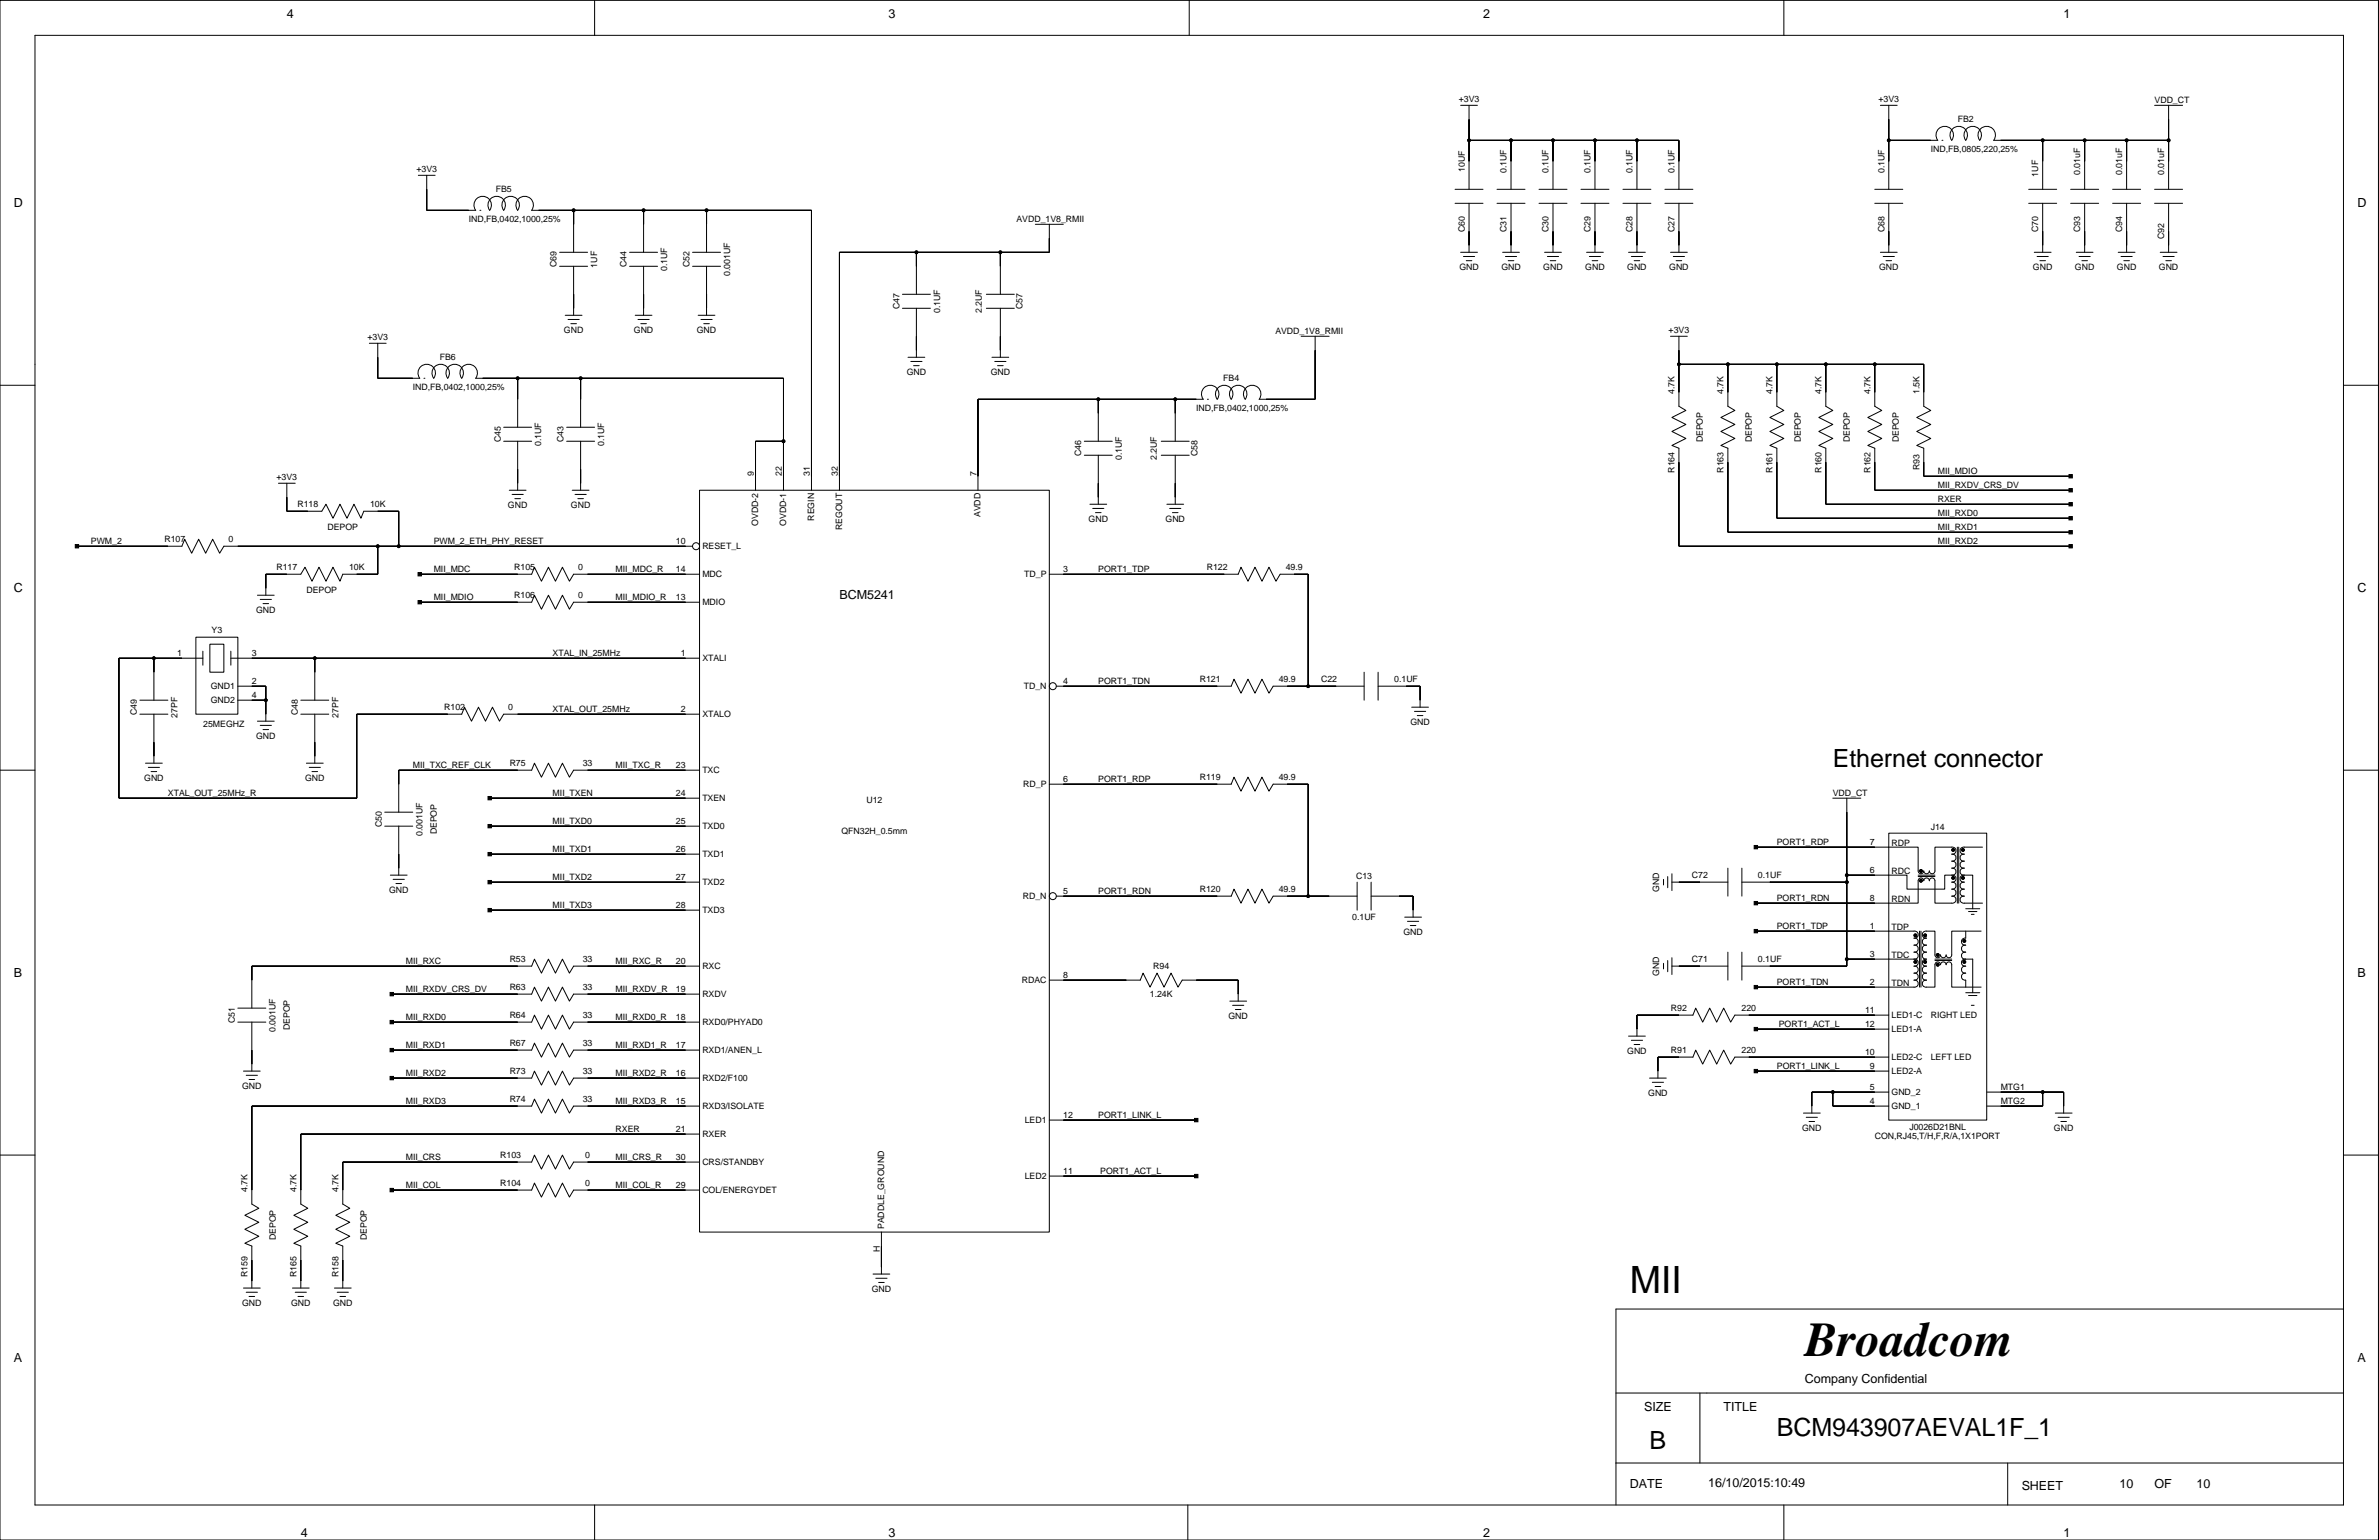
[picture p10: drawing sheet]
<svg xmlns="http://www.w3.org/2000/svg" width="432mm" height="279mm" viewBox="0 0 432 279" stroke-linecap="round" stroke-linejoin="round" font-family="sans-serif">
<defs><g id="words">
<text font-size="8.8" x="327.6" y="246.1">Broadcom</text>
<text font-size="6.8" x="295.8" y="234.7">MII</text>
<g font-size="4.6">
<text x="332.7" y="139.2">Ethernet connector</text>
<text x="299.4" y="263">B</text>
<text x="322.5" y="260.6">BCM943907AEVAL1F_1</text>
</g>
<g font-size="2.3">
<text x="52.1" y="3.4">4</text>
<text x="161.3" y="3.4">3</text>
<text x="269.2" y="3.4">2</text>
<text x="374.6" y="3.4">1</text>
<text x="2.5" y="37.6">D</text>
<text x="427.9" y="37.6">D</text>
<text x="2.5" y="107.5">C</text>
<text x="427.9" y="107.5">C</text>
<text x="152.4" y="108.7">BCM5241</text>
<text x="2.5" y="177.3">B</text>
<text x="427.9" y="177.3">B</text>
<text x="2.5" y="247.1">A</text>
<text x="327.6" y="250.9">Company Confidential</text>
<text x="427.9" y="247.1">A</text>
<text x="298.4" y="256">SIZE</text>
<text x="312.8" y="256">TITLE</text>
<text x="310.1" y="269.7">16/10/2015:10:49</text>
<text x="384.7" y="270">10</text>
<text x="398.7" y="270">10</text>
<text x="295.8" y="270">DATE</text>
<text x="366.9" y="270.2">SHEET</text>
<text x="391.1" y="270">OF</text>
<text x="54.6" y="278.9">4</text>
<text x="161.3" y="278.9">3</text>
<text x="269.2" y="278.9">2</text>
<text x="374.6" y="278.9">1</text>
</g>
<g font-size="1.6">
<text x="264.8" y="18.6">+3V3</text>
<text x="341" y="18.6">+3V3</text>
<text x="355.3" y="22.1">FB2</text>
<text x="391.1" y="18.7">VDD_CT</text>
<text x="350.4" y="27.6">IND,FB,0805,220,25%</text>
<text x="75.6" y="31.3">+3V3</text>
<text x="90" y="34.8">FB5</text>
<text x="265.8" y="31.2" transform="rotate(-90 265.8 31.2)">10UF</text>
<text x="273.5" y="31.4" transform="rotate(-90 273.5 31.4)">0.1UF</text>
<text x="281.1" y="31.4" transform="rotate(-90 281.1 31.4)">0.1UF</text>
<text x="288.7" y="31.4" transform="rotate(-90 288.7 31.4)">0.1UF</text>
<text x="296.3" y="31.4" transform="rotate(-90 296.3 31.4)">0.1UF</text>
<text x="303.9" y="31.4" transform="rotate(-90 303.9 31.4)">0.1UF</text>
<text x="342" y="31.4" transform="rotate(-90 342 31.4)">0.1UF</text>
<text x="370" y="32" transform="rotate(-90 370 32)">1UF</text>
<text x="377.6" y="31.7" transform="rotate(-90 377.6 31.7)">0.01uF</text>
<text x="385.2" y="31.7" transform="rotate(-90 385.2 31.7)">0.01uF</text>
<text x="392.8" y="31.7" transform="rotate(-90 392.8 31.7)">0.01uF</text>
<text x="85.1" y="40.3">IND,FB,0402,1000,25%</text>
<text x="184.5" y="40.3">AVDD_1V8_RMII</text>
<text x="265.8" y="42.1" transform="rotate(-90 265.8 42.1)">C60</text>
<text x="273.5" y="42.1" transform="rotate(-90 273.5 42.1)">C31</text>
<text x="281.1" y="42.1" transform="rotate(-90 281.1 42.1)">C30</text>
<text x="288.7" y="42.1" transform="rotate(-90 288.7 42.1)">C29</text>
<text x="296.3" y="42.1" transform="rotate(-90 296.3 42.1)">C28</text>
<text x="303.9" y="42.1" transform="rotate(-90 303.9 42.1)">C27</text>
<text x="342" y="42.1" transform="rotate(-90 342 42.1)">C68</text>
<text x="370" y="42.1" transform="rotate(-90 370 42.1)">C70</text>
<text x="377.6" y="42.1" transform="rotate(-90 377.6 42.1)">C93</text>
<text x="385.2" y="42.1" transform="rotate(-90 385.2 42.1)">C94</text>
<text x="392.8" y="43.4" transform="rotate(-90 392.8 43.4)">C92</text>
<text x="101" y="48.5" transform="rotate(-90 101 48.5)">C69</text>
<text x="108.4" y="48.5" transform="rotate(-90 108.4 48.5)">1UF</text>
<text x="113.7" y="48.5" transform="rotate(-90 113.7 48.5)">C44</text>
<text x="121.1" y="49.2" transform="rotate(-90 121.1 49.2)">0.1UF</text>
<text x="125.2" y="48.5" transform="rotate(-90 125.2 48.5)">C52</text>
<text x="132.5" y="50.1" transform="rotate(-90 132.5 50.1)">0.001UF</text>
<text x="264.9" y="49">GND</text>
<text x="272.5" y="49">GND</text>
<text x="280.1" y="49">GND</text>
<text x="287.7" y="49">GND</text>
<text x="295.4" y="49">GND</text>
<text x="303" y="49">GND</text>
<text x="341.1" y="49">GND</text>
<text x="369" y="49">GND</text>
<text x="376.6" y="49">GND</text>
<text x="384.2" y="49">GND</text>
<text x="391.9" y="49">GND</text>
<text x="163.3" y="56.1" transform="rotate(-90 163.3 56.1)">C47</text>
<text x="170.6" y="56.8" transform="rotate(-90 170.6 56.8)">0.1UF</text>
<text x="178.2" y="56.8" transform="rotate(-90 178.2 56.8)">2.2UF</text>
<text x="185.6" y="56.1" transform="rotate(-90 185.6 56.1)">C57</text>
<text x="66.7" y="61.7">+3V3</text>
<text x="79.8" y="65.3">FB6</text>
<text x="102.4" y="60.5">GND</text>
<text x="115.1" y="60.5">GND</text>
<text x="126.5" y="60.5">GND</text>
<text x="231.5" y="60.6">AVDD_1V8_RMII</text>
<text x="302.9" y="60.5">+3V3</text>
<text x="74.9" y="70.8">IND,FB,0402,1000,25%</text>
<text x="164.6" y="68.1">GND</text>
<text x="179.8" y="68.1">GND</text>
<text x="222" y="69.1">FB4</text>
<text x="303.9" y="71.5" transform="rotate(-90 303.9 71.5)">4.7K</text>
<text x="312.8" y="71.5" transform="rotate(-90 312.8 71.5)">4.7K</text>
<text x="321.7" y="71.5" transform="rotate(-90 321.7 71.5)">4.7K</text>
<text x="330.6" y="71.5" transform="rotate(-90 330.6 71.5)">4.7K</text>
<text x="339.5" y="71.5" transform="rotate(-90 339.5 71.5)">4.7K</text>
<text x="348.4" y="71.5" transform="rotate(-90 348.4 71.5)">1.5K</text>
<text x="217.1" y="74.6">IND,FB,0402,1000,25%</text>
<text x="90.9" y="80.2" transform="rotate(-90 90.9 80.2)">C45</text>
<text x="98.2" y="80.9" transform="rotate(-90 98.2 80.9)">0.1UF</text>
<text x="102.3" y="80.2" transform="rotate(-90 102.3 80.2)">C43</text>
<text x="109.7" y="80.9" transform="rotate(-90 109.7 80.9)">0.1UF</text>
<text x="196.3" y="82.8" transform="rotate(-90 196.3 82.8)">C46</text>
<text x="203.6" y="83.5" transform="rotate(-90 203.6 83.5)">0.1UF</text>
<text x="210" y="83.5" transform="rotate(-90 210 83.5)">2.2UF</text>
<text x="217.3" y="82.8" transform="rotate(-90 217.3 82.8)">C58</text>
<text x="309.1" y="80.3" transform="rotate(-90 309.1 80.3)">DEPOP</text>
<text x="318" y="80.3" transform="rotate(-90 318 80.3)">DEPOP</text>
<text x="326.9" y="80.3" transform="rotate(-90 326.9 80.3)">DEPOP</text>
<text x="335.7" y="80.3" transform="rotate(-90 335.7 80.3)">DEPOP</text>
<text x="344.6" y="80.3" transform="rotate(-90 344.6 80.3)">DEPOP</text>
<text x="50.2" y="87.1">+3V3</text>
<text x="136.9" y="86.4" transform="rotate(-90 136.9 86.4)">9</text>
<text x="141.9" y="86.4" transform="rotate(-90 141.9 86.4)">22</text>
<text x="147" y="86.4" transform="rotate(-90 147 86.4)">31</text>
<text x="152.1" y="86.4" transform="rotate(-90 152.1 86.4)">32</text>
<text x="177.2" y="86.4" transform="rotate(-90 177.2 86.4)">7</text>
<text x="303.9" y="85.8" transform="rotate(-90 303.9 85.8)">R164</text>
<text x="312.8" y="85.8" transform="rotate(-90 312.8 85.8)">R163</text>
<text x="321.7" y="85.8" transform="rotate(-90 321.7 85.8)">R161</text>
<text x="330.6" y="85.8" transform="rotate(-90 330.6 85.8)">R160</text>
<text x="339.5" y="85.8" transform="rotate(-90 339.5 85.8)">R162</text>
<text x="348.4" y="85.3" transform="rotate(-90 348.4 85.3)">R93</text>
<text x="351.7" y="88.6">MII_RXDV_CRS_DV</text>
<text x="351.7" y="86">MII_MDIO</text>
<text x="54" y="92">R118</text>
<text x="67.2" y="92">10K</text>
<text x="92.2" y="92.2">GND</text>
<text x="103.6" y="92.2">GND</text>
<text x="137.6" y="95.4" transform="rotate(-90 137.6 95.4)">OVDD-2</text>
<text x="142.7" y="95.4" transform="rotate(-90 142.7 95.4)">OVDD-1</text>
<text x="147.8" y="94.5" transform="rotate(-90 147.8 94.5)">REGIN</text>
<text x="178" y="93.8" transform="rotate(-90 178 93.8)">AVDD</text>
<text x="197.6" y="94.8">GND</text>
<text x="211.6" y="94.8">GND</text>
<text x="351.7" y="91.1">RXER</text>
<text x="351.7" y="93.7">MII_RXD0</text>
<text x="16.5" y="98.7">PWM_2</text>
<text x="29.9" y="98.3">R107</text>
<text x="41.5" y="98.3">0</text>
<text x="59.5" y="96.2">DEPOP</text>
<text x="78.7" y="98.7">PWM_2_ETH_PHY_RESET</text>
<text x="122.7" y="98.7">10</text>
<text x="127.5" y="99.6">RESET_L</text>
<text x="152.8" y="96.2" transform="rotate(-90 152.8 96.2)">REGOUT</text>
<text x="351.7" y="96.2">MII_RXD1</text>
<text x="351.7" y="98.7">MII_RXD2</text>
<text x="50.2" y="103.4">R117</text>
<text x="55.6" y="107.6">DEPOP</text>
<text x="63.3" y="103.4">10K</text>
<text x="78.7" y="103.8">MII_MDC</text>
<text x="93.3" y="103.4">R105</text>
<text x="104.9" y="103.4">0</text>
<text x="111.7" y="103.8">MII_MDC_R</text>
<text x="122.7" y="103.8">14</text>
<text x="127.5" y="104.7">MDC</text>
<text x="185.9" y="104.7">TD_P</text>
<text x="193" y="103.8">3</text>
<text x="199.3" y="103.8">PORT1_TDP</text>
<text x="219" y="103.4">R122</text>
<text x="233.4" y="103.4">49.9</text>
<text x="46.5" y="111.3">GND</text>
<text x="78.7" y="108.9">MII_MDIO</text>
<text x="93.3" y="108.5">R106</text>
<text x="104.9" y="108.5">0</text>
<text x="111.7" y="108.9">MII_MDIO_R</text>
<text x="122.7" y="108.9">13</text>
<text x="127.5" y="109.7">MDIO</text>
<text x="32.1" y="119.1">1</text>
<text x="38.4" y="114.8">Y3</text>
<text x="45.7" y="119.1">3</text>
<text x="100.3" y="119.1">XTAL_IN_25MHz</text>
<text x="123.6" y="119.1">1</text>
<text x="127.5" y="119.9">XTALI</text>
<text x="38.3" y="125">GND1</text>
<text x="45.7" y="124.1">2</text>
<text x="185.8" y="125">TD_N</text>
<text x="193" y="124.1">4</text>
<text x="199.3" y="124.1">PORT1_TDN</text>
<text x="217.8" y="123.7">R121</text>
<text x="232.1" y="123.7">49.9</text>
<text x="239.8" y="123.7">C22</text>
<text x="253.1" y="123.7">0.1UF</text>
<text x="24.9" y="129.8" transform="rotate(-90 24.9 129.8)">C49</text>
<text x="32.2" y="130.2" transform="rotate(-90 32.2 130.2)">27PF</text>
<text x="36.9" y="131.8">25MEGHZ</text>
<text x="38.3" y="127.5">GND2</text>
<text x="45.7" y="126.7">4</text>
<text x="54.1" y="129.8" transform="rotate(-90 54.1 129.8)">C48</text>
<text x="61.4" y="130.2" transform="rotate(-90 61.4 130.2)">27PF</text>
<text x="80.6" y="128.8">R102</text>
<text x="92.2" y="128.8">0</text>
<text x="100.3" y="129.2">XTAL_OUT_25MHz</text>
<text x="123.6" y="129.2">2</text>
<text x="127.5" y="130">XTALO</text>
<text x="256" y="131.6">GND</text>
<text x="46.5" y="134.1">GND</text>
<text x="26.2" y="141.7">GND</text>
<text x="55.4" y="141.7">GND</text>
<text x="74.9" y="139.4">MII_TXC_REF_CLK</text>
<text x="92.5" y="138.9">R75</text>
<text x="105.8" y="138.9">33</text>
<text x="111.7" y="139.4">MII_TXC_R</text>
<text x="122.7" y="139.4">23</text>
<text x="127.5" y="140.2">TXC</text>
<text x="185.7" y="142.7">RD_P</text>
<text x="193" y="141.9">6</text>
<text x="199.3" y="141.9">PORT1_RDP</text>
<text x="217.8" y="141.5">R119</text>
<text x="232.1" y="141.5">49.9</text>
<text x="30.5" y="144.4">XTAL_OUT_25MHz_R</text>
<text x="100.3" y="144.4">MII_TXEN</text>
<text x="100.3" y="149.5">MII_TXD0</text>
<text x="122.7" y="144.4">24</text>
<text x="122.7" y="149.5">25</text>
<text x="127.5" y="145.3">TXEN</text>
<text x="157.3" y="145.7">U12</text>
<text x="332.7" y="144.4">VDD_CT</text>
<text x="69.3" y="150.1" transform="rotate(-90 69.3 150.1)">C50</text>
<text x="76.7" y="151.7" transform="rotate(-90 76.7 151.7)">0.001UF</text>
<text x="79.3" y="151.4" transform="rotate(-90 79.3 151.4)">DEPOP</text>
<text x="100.3" y="154.6">MII_TXD1</text>
<text x="122.7" y="154.6">26</text>
<text x="127.5" y="150.4">TXD0</text>
<text x="127.5" y="155.4">TXD1</text>
<text x="152.7" y="151.3">QFN32H_0.5mm</text>
<text x="322.5" y="153.3">PORT1_RDP</text>
<text x="339.4" y="153.3">7</text>
<text x="343.3" y="153.4">RDP</text>
<text x="350.4" y="150.6">J14</text>
<text x="100.3" y="159.7">MII_TXD2</text>
<text x="122.7" y="159.7">27</text>
<text x="127.5" y="160.5">TXD2</text>
<text x="217.8" y="161.8">R120</text>
<text x="232.1" y="161.8">49.9</text>
<text x="246.1" y="159.5">C13</text>
<text x="301.1" y="161.8" transform="rotate(-90 301.1 161.8)">GND</text>
<text x="307.1" y="159.3">C72</text>
<text x="319.1" y="159.3">0.1UF</text>
<text x="339.4" y="158.4">6</text>
<text x="343.3" y="158.5">RDC</text>
<text x="70.6" y="162">GND</text>
<text x="100.3" y="164.8">MII_TXD3</text>
<text x="122.7" y="164.8">28</text>
<text x="127.5" y="165.6">TXD3</text>
<text x="185.6" y="163.1">RD_N</text>
<text x="193" y="162.2">5</text>
<text x="199.3" y="162.2">PORT1_RDN</text>
<text x="245.4" y="166.9">0.1UF</text>
<text x="322.5" y="163.5">PORT1_RDN</text>
<text x="339.4" y="163.5">8</text>
<text x="343.3" y="163.6">RDN</text>
<text x="254.7" y="169.7">GND</text>
<text x="322.5" y="168.6">PORT1_TDP</text>
<text x="339.4" y="168.6">1</text>
<text x="339.4" y="173.7">3</text>
<text x="343.3" y="173.7">TDC</text>
<text x="343.3" y="168.6">TDP</text>
<text x="73.6" y="174.9">MII_RXC</text>
<text x="92.5" y="174.5">R53</text>
<text x="92.5" y="179.6">R63</text>
<text x="105.8" y="174.5">33</text>
<text x="105.8" y="179.6">33</text>
<text x="111.7" y="174.9">MII_RXC_R</text>
<text x="122.7" y="174.9">20</text>
<text x="127.5" y="175.8">RXC</text>
<text x="185.5" y="178.3">RDAC</text>
<text x="193" y="177.5">8</text>
<text x="209.3" y="175.8">R94</text>
<text x="301.1" y="177" transform="rotate(-90 301.1 177)">GND</text>
<text x="307.1" y="174.5">C71</text>
<text x="319.1" y="174.5">0.1UF</text>
<text x="322.5" y="178.7">PORT1_TDN</text>
<text x="339.4" y="178.7">2</text>
<text x="343.3" y="178.8">TDN</text>
<text x="42.6" y="185.6" transform="rotate(-90 42.6 185.6)">C51</text>
<text x="73.6" y="185.1">MII_RXD0</text>
<text x="73.6" y="180">MII_RXDV_CRS_DV</text>
<text x="92.5" y="184.6">R64</text>
<text x="105.8" y="184.6">33</text>
<text x="111.7" y="180">MII_RXDV_R</text>
<text x="111.7" y="185.1">MII_RXD0_R</text>
<text x="122.7" y="185.1">18</text>
<text x="122.7" y="180">19</text>
<text x="127.5" y="185.9">RXD0/PHYAD0</text>
<text x="127.5" y="180.8">RXDV</text>
<text x="208.7" y="180.8">1.24K</text>
<text x="223" y="184.9">GND</text>
<text x="303.3" y="183.4">R92</text>
<text x="316.1" y="183.4">220</text>
<text x="338.5" y="183.8">11</text>
<text x="343.3" y="184.6">LED1-C</text>
<text x="350.4" y="184.6">RIGHT LED</text>
<text x="50" y="187.2" transform="rotate(-90 50 187.2)">0.001UF</text>
<text x="52.6" y="186.9" transform="rotate(-90 52.6 186.9)">DEPOP</text>
<text x="73.6" y="190.2">MII_RXD1</text>
<text x="92.5" y="189.7">R67</text>
<text x="105.8" y="189.7">33</text>
<text x="111.7" y="190.2">MII_RXD1_R</text>
<text x="122.7" y="190.2">17</text>
<text x="127.5" y="191">RXD1/ANEN_L</text>
<text x="295.4" y="191.2">GND</text>
<text x="303.3" y="191">R91</text>
<text x="316.1" y="191">220</text>
<text x="322.9" y="186.3">PORT1_ACT_L</text>
<text x="338.5" y="191.4">10</text>
<text x="338.5" y="186.3">12</text>
<text x="343.3" y="187.2">LED1-A</text>
<text x="44" y="197.6">GND</text>
<text x="73.6" y="195.2">MII_RXD2</text>
<text x="92.5" y="194.8">R73</text>
<text x="105.8" y="194.8">33</text>
<text x="111.7" y="195.2">MII_RXD2_R</text>
<text x="122.7" y="195.2">16</text>
<text x="127.5" y="196.1">RXD2/F100</text>
<text x="322.5" y="194">PORT1_LINK_L</text>
<text x="339.4" y="194">9</text>
<text x="339.4" y="197.8">5</text>
<text x="343.3" y="194.8">LED2-A</text>
<text x="343.3" y="192.3">LED2-C</text>
<text x="350.4" y="192.3">LEFT LED</text>
<text x="363.1" y="197.8">MTG1</text>
<text x="73.6" y="200.3">MII_RXD3</text>
<text x="92.5" y="199.9">R74</text>
<text x="105.8" y="199.9">33</text>
<text x="111.7" y="200.3">MII_RXD3_R</text>
<text x="122.7" y="200.3">15</text>
<text x="127.5" y="201.2">RXD3/ISOLATE</text>
<text x="186" y="203.7">LED1</text>
<text x="193" y="202.9">12</text>
<text x="199.4" y="202.9">PORT1_LINK_L</text>
<text x="299.2" y="198.9">GND</text>
<text x="339.4" y="200.3">4</text>
<text x="343.3" y="201.2">GND_1</text>
<text x="343.3" y="198.6">GND_2</text>
<text x="363.1" y="200.3">MTG2</text>
<text x="111.7" y="205.4">RXER</text>
<text x="122.7" y="205.4">21</text>
<text x="127.5" y="206.2">RXER</text>
<text x="327.1" y="205.2">GND</text>
<text x="340.3" y="206.7">CON,RJ45,T/H,F,R/A,1X1PORT</text>
<text x="346.6" y="205">J0026D21BNL</text>
<text x="372.8" y="205.2">GND</text>
<text x="73.6" y="215.6">MII_COL</text>
<text x="73.6" y="210.5">MII_CRS</text>
<text x="90.8" y="210">R103</text>
<text x="90.8" y="215.1">R104</text>
<text x="106.2" y="210">0</text>
<text x="106.2" y="215.1">0</text>
<text x="111.7" y="210.5">MII_CRS_R</text>
<text x="111.7" y="215.6">MII_COL_R</text>
<text x="122.7" y="210.5">30</text>
<text x="122.7" y="215.6">29</text>
<text x="127.5" y="211.3">CRS/STANDBY</text>
<text x="186" y="213.8">LED2</text>
<text x="193" y="213">11</text>
<text x="199.7" y="213">PORT1_ACT_L</text>
<text x="44.9" y="216.3" transform="rotate(-90 44.9 216.3)">4.7K</text>
<text x="53.8" y="216.3" transform="rotate(-90 53.8 216.3)">4.7K</text>
<text x="61.4" y="216.3" transform="rotate(-90 61.4 216.3)">4.7K</text>
<text x="127.5" y="216.4">COL/ENERGYDET</text>
<text x="50.1" y="225" transform="rotate(-90 50.1 225)">DEPOP</text>
<text x="66.6" y="225" transform="rotate(-90 66.6 225)">DEPOP</text>
<text x="159.7" y="227.2" transform="rotate(-90 159.7 227.2)">H</text>
<text x="160.5" y="223" transform="rotate(-90 160.5 223)">PADDLE_GROUND</text>
<text x="44.9" y="231.8" transform="rotate(-90 44.9 231.8)">R159</text>
<text x="53.8" y="231.8" transform="rotate(-90 53.8 231.8)">R165</text>
<text x="61.4" y="231.8" transform="rotate(-90 61.4 231.8)">R158</text>
<text x="44" y="237">GND</text>
<text x="52.8" y="237">GND</text>
<text x="60.5" y="237">GND</text>
<text x="158.2" y="234.4">GND</text>
</g>
</g></defs>
<g fill="none" stroke="#000" stroke-width=".18">
<path d="M0 .1h431.7v279.3h-431.7zM6.3 6.4h419.1v266.7h-419.1zM107.9 .1v6.3M215.9 .1v6.3M265.1 19.1h3.1M266.6 19.1v15.2M323.8 .1v6.3M341.3 19.1h3M342.8 19.1v15.2M391.1 19.1h5M393.6 19.1v15.2M75.9 31.8h3.1"/>
<path d="M77.5 31.8v6.4h8.8a1.59 1.59 0 0 1 .2-2.2 1.59 1.59 0 0 1 2.2 0 1.59 1.59 0 0 1 .2 2.2 1.59 1.59 0 0 1 .2-2.2 1.59 1.59 0 0 1 2.1 0 1.59 1.59 0 0 1 .2 2.2 1.59 1.59 0 0 1 .2-2.2 1.59 1.59 0 0 1 2.2 0 1.59 1.59 0 0 1 .2 2.2 1.59 1.59 0 0 1 .2-2.2 1.59 1.59 0 0 1 2.1 0 1.59 1.59 0 0 1 .2 2.2h50.8v50.7M87.1 38.2h.1M104.1 38.2v7.6M116.8 38.2v7.6M128.2 38.2v7.6M264.1 36.9h5.1M264.1 34.3h5.1M266.6 25.5h38.1v8.8M266.6 36.9v8.9M271.7 36.9h5.1M271.7 34.3h5.1M274.3 25.5v8.8"/>
<path d="M274.3 36.9v8.9M279.3 36.9h5.1M279.3 34.3h5.1M281.9 25.5v8.8M281.9 36.9v8.9M287 36.9h5M287 34.3h5M289.5 25.5v8.8M289.5 36.9v8.9M294.6 36.9h5.1M294.6 34.3h5.1M297.1 25.5v8.8"/>
<path d="M297.1 36.9v8.9M302.2 36.9h5.1M302.2 34.3h5.1M304.7 36.9v8.9M340.3 36.9h5.1M340.3 34.3h5.1M342.8 25.5h8.9a1.59 1.59 0 0 1 .2-2.2 1.59 1.59 0 0 1 2.2 0 1.59 1.59 0 0 1 .2 2.2 1.59 1.59 0 0 1 .2-2.2 1.59 1.59 0 0 1 2.1 0 1.59 1.59 0 0 1 .2 2.2 1.59 1.59 0 0 1 .2-2.2 1.59 1.59 0 0 1 2.1 0 1.59 1.59 0 0 1 .2 2.2 1.59 1.59 0 0 1 .2-2.2 1.59 1.59 0 0 1 2.2 0 1.59 1.59 0 0 1 .2 2.2h31.7M342.8 36.9v8.9M352.5 25.5h.1M368.2 36.9h5.1M368.2 34.3h5.1M370.8 25.5v8.8"/>
<path d="M370.8 36.9v8.9M375.8 36.9h5.1M375.8 34.3h5.1M378.4 25.5v8.8M378.4 36.9v8.9M383.5 36.9h5M383.5 34.3h5M386 25.5v8.8M386 36.9v8.9M391.1 36.9h5M391.1 34.3h5M393.6 36.9v8.9"/>
<path d="M101.6 48.3h5.1M101.6 45.8h5.1M102.6 57.2h3M103.1 58h2M103.6 58.7h1M104.1 48.3v8.9M114.3 48.3h5.1M114.3 45.8h5.1M115.3 57.2h3M115.8 58h2M116.3 58.7h1M116.8 48.3v8.9"/>
<path d="M125.7 48.3h5.1M125.7 45.8h5.1M126.7 57.2h3.1M127.2 58h2.1M127.7 58.7h1M128.2 48.3v8.9M163.8 55.9h5.1M163.8 53.4h5.1M166.3 45.8v7.6M166.3 55.9v8.9M179 55.9h5.1M179 53.4h5.1"/>
<path d="M181.6 45.8v7.6M181.6 55.9v8.9M187.9 40.7h5.1M190.5 40.7v5.1h-38.1v43.1M265.1 45.8h3.1M265.6 46.5h2.1M266.1 47.3h1M272.7 45.8h3.1M273.2 46.5h2.1M273.7 47.3h1.1M280.4 45.8h3M280.9 46.5h2"/>
<path d="M281.4 47.3h1M288 45.8h3M288.5 46.5h2M289 47.3h1M295.6 45.8h3M296.1 46.5h2M296.6 47.3h1M303.2 45.8h3.1M303.7 46.5h2M304.2 47.3h1M341.3 45.8h3M341.8 46.5h2"/>
<path d="M342.3 47.3h1M369.2 45.8h3.1M369.7 46.5h2.1M370.2 47.3h1.1M376.9 45.8h3M377.4 46.5h2M377.9 47.3h1M384.5 45.8h3M385 46.5h2M385.5 47.3h1M392.1 45.8h3M392.6 46.5h2"/>
<path d="M393.1 47.3h1M0 69.9h6.3M67 62.3h3.1M68.6 62.3v6.3h7.6a1.59 1.59 0 0 1 .2-2.1 1.59 1.59 0 0 1 2.1 0 1.59 1.59 0 0 1 .2 2.1 1.59 1.59 0 0 1 .2-2.1 1.59 1.59 0 0 1 2.2 0 1.59 1.59 0 0 1 .2 2.1 1.59 1.59 0 0 1 .2-2.1 1.59 1.59 0 0 1 2.1 0 1.59 1.59 0 0 1 .2 2.1 1.59 1.59 0 0 1 .2-2.1 1.59 1.59 0 0 1 2.1 0 1.59 1.59 0 0 1 .2 2.1h55.9v20.3M76.9 68.6h.1M91.4 77.5h5.1M94 68.6v8.9M102.8 77.5h5.1M105.4 68.6v8.9M164.8 64.8h3.1M165.3 65.6h2M165.8 66.3h1"/>
<path d="M180 64.8h3.1M180.6 65.6h2M181.1 66.3h1M199.3 72.4v7.7M213.3 72.4v7.7M219.2 72.4h.1M236.2 61h5M238.7 61v11.4h-10.2a1.59 1.59 0 0 0-.2-2.1 1.59 1.59 0 0 0-2.1 0 1.59 1.59 0 0 0-.2 2.1 1.59 1.59 0 0 0-.2-2.1 1.59 1.59 0 0 0-2.1 0 1.59 1.59 0 0 0-.2 2.1 1.59 1.59 0 0 0-.2-2.1 1.59 1.59 0 0 0-2.2 0 1.59 1.59 0 0 0-.2 2.1 1.59 1.59 0 0 0-.2-2.1 1.59 1.59 0 0 0-2.1 0 1.59 1.59 0 0 0-.2 2.1h-40.9v16.5M303.2 61h3.1M304.7 66.1h44.5v7.6l1.2 .8-2.5 1.2 2.5 1.3-2.5 1.3 2.5 1.2-2.5 1.3 1.3 .5v5.1h26.6M304.7 61v12.7l1.3 .8-2.5 1.2 2.5 1.3-2.5 1.3 2.5 1.2-2.5 1.3 1.2 .5v17.8h71.1M313.6 66.1v7.6l1.3 .8-2.6 1.2 2.6 1.3-2.6 1.3 2.6 1.2-2.6 1.3 1.3 .5v15.3h62.2"/>
<path d="M322.5 66.1v7.6l1.3 .8-2.6 1.2 2.6 1.3-2.6 1.3 2.6 1.2-2.6 1.3 1.3 .5v12.7h53.3M331.4 66.1v7.6l1.3 .8-2.6 1.2 2.6 1.3-2.6 1.3 2.6 1.2-2.6 1.3 1.3 .5v10.2h44.4M340.3 66.1v7.6l1.3 .8-2.6 1.2 2.6 1.3-2.6 1.3 2.6 1.2-2.6 1.3 1.3 .5v7.6h35.5M425.4 69.9h6.3M14 99.1h19l.5-1.3 1.3 2.6 1.3-2.6 1.2 2.6 1.3-2.6 1.3 2.6 .7-1.3h85.1M50.5 87.7h3.1M52.1 87.7v5.1h6.3l.8-1.3 1.2 2.5 1.3-2.5 1.3 2.5 1.2-2.5 1.3 2.5 .5-1.2h6.4v6.3M68.6 99.1v5.1h-6.4l-.5 1.2-1.3-2.5-1.2 2.5-1.3-2.5-1.3 2.5-1.2-2.5-.8 1.3h-6.4v3.8M91.4 80.1h5.1M92.4 88.9h3.1M92.9 89.7h2.1M93.5 90.5h1"/>
<path d="M94 80.1v8.8M102.8 80.1h5.1M103.9 88.9h3M104.4 89.7h2M104.9 90.5h1M105.4 80.1v8.8M127 88.9h63.5v134.6h-63.5zM142.2 80.1h-5.1v8.8M196.8 80.1h5.1M196.8 82.6h5.1M197.8 91.5h3.1M198.3 92.2h2.1"/>
<path d="M198.8 93h1.1M199.3 82.6v8.9M210.8 80.1h5.1M210.8 82.6h5.1M211.8 91.5h3M212.3 92.2h2M212.8 93h1M213.3 82.6v8.9M27.9 119.4v7.6M35.6 115.6h7.6v14h-7.6zM36.8 119.4h-15.2v25.4h43.2v-15.2h19l.5-1.3 1.3 2.5 1.2-2.5 1.3 2.5 1.3-2.5 1.3 2.5 .7-1.2h35.6M36.8 118.1v2.6"/>
<path d="M38.1 116.9h2.5v5.1h-2.5zM41.9 119.4h85.1M41.9 118.1v2.6M46.7 108h3.1M47.2 108.8h2.1M47.7 109.5h1.1M57.1 119.4v7.6M76.2 104.2h20.3l.5-1.3 1.3 2.5 1.2-2.5 1.3 2.5 1.3-2.5 1.3 2.5 .7-1.2h22.9M76.2 109.3h20.3l.5-1.3 1.3 2.5 1.2-2.5 1.3 2.5 1.3-2.5 1.3 2.5 .7-1.2h22.9M190.5 104.2h34.2l.5-1.3 1.3 2.5 1.3-2.5 1.3 2.5 1.2-2.5 1.3 2.5 .8-1.2h5v20.3M0 139.7h6.3M25.4 129.6h5.1"/>
<path d="M25.4 127h5.1M26.4 138.5h3.1M26.9 139.2h2M27.4 140h1M27.9 129.6v8.9M43.2 124.5h5v6.3M43.2 127h5M46.7 130.8h3.1M47.2 131.6h2.1M47.7 132.4h1.1M54.6 129.6h5.1M54.6 127h5.1"/>
<path d="M55.6 138.5h3.1M56.1 139.2h2.1M56.6 140h1M57.1 129.6v8.9M127 139.7h-22.9l-.7 1.3-1.3-2.5-1.3 2.5-1.3-2.5-1.2 2.5-1.3-2.5-.5 1.2h-24.1v7.6M191.7 124.5h31.8l.5-1.3 1.2 2.6 1.3-2.6 1.3 2.6 1.3-2.6 1.2 2.6 .8-1.3h16.5M247.6 122v5M250.1 124.5h7.7v3.8M250.1 122v5M256.2 128.3h3.1M256.7 129.1h2.1M257.2 129.8h1.1"/>
<path d="M425.4 139.7h6.3M69.8 149.9h5.1M69.8 147.3h5.1M70.8 158.8h3.1M71.4 159.5h2M72.4 149.9v8.9M88.9 144.8h38.1M88.9 149.9h38.1M88.9 155h38.1M190.5 142.3h33l.5-1.3 1.2 2.5 1.3-2.5 1.3 2.5 1.3-2.5 1.2 2.5 .8-1.2h6.3v20.3M301.9 159.5v1.1M302.7 159v2.1"/>
<path d="M303.5 158.5v3.1M313.6 157.5v5.1M316.2 157.5v5.1M318.7 153.7h29.5v4.3a.51 .51 0 0 0 .5 .5 .51 .51 0 0 0 .5-.5 .51 .51 0 0 0 .5 .5 .51 .51 0 0 0 .5-.5 .51 .51 0 0 0 .5 .5 .51 .51 0 0 0 .5-.5v-4.3h3a.65 .65 0 0 1 .8 .6 .65 .65 0 0 1-.7 .7 .65 .65 0 0 1 .7 .6 .65 .65 0 0 1-.7 .6 .65 .65 0 0 1 .7 .7 .65 .65 0 0 1-.7 .6 .65 .65 0 0 1 .7 .6 .65 .65 0 0 1-.7 .7M332.7 144.8h5M335.2 158.8h10.9v2.5h6.9v-2.5h1.2M335.2 144.8v30.5h-19M342.8 151.2h17.8v52h-17.8zM348.2 158.8h3M348.2 159h3M354.3 158.8a.65 .65 0 0 1 .7 .6 .65 .65 0 0 1-.7 .6 .65 .65 0 0 1 .7 .7 .65 .65 0 0 1-.7 .6 .65 .65 0 0 1 .7 .7 .65 .65 0 0 1-.7 .6 .65 .65 0 0 1 .7 .6 .65 .65 0 0 1-.8 .7h-3v-4.1a.51 .51 0 0 0-.5-.5 .51 .51 0 0 0-.5 .5 .51 .51 0 0 0-.5-.5 .51 .51 0 0 0-.5 .5 .51 .51 0 0 0-.5-.5 .51 .51 0 0 0-.5 .5v4.1h-29.5M355.3 153.7v10.2"/>
<path d="M355.5 153.7v10.2M356.5 158.8a.65 .65 0 0 0-.7 .6 .65 .65 0 0 0 .7 .6 .65 .65 0 0 0-.7 .7 .65 .65 0 0 0 .7 .6 .65 .65 0 0 0-.7 .7 .65 .65 0 0 0 .7 .6 .65 .65 0 0 0-.7 .6 .65 .65 0 0 0 .7 .7h3.3M356.5 158.8h1.6v6.1M359.8 153.7h-3.3a.65 .65 0 0 0-.7 .6 .65 .65 0 0 0 .7 .7 .65 .65 0 0 0-.7 .6 .65 .65 0 0 0 .7 .6 .65 .65 0 0 0-.7 .7 .65 .65 0 0 0 .7 .6 .65 .65 0 0 0-.7 .6 .65 .65 0 0 0 .7 .7M71.9 160.3h1M88.9 160h38.1M88.9 165.1h38.1M127 175.3h-22.9l-.7 1.3-1.3-2.6-1.3 2.6-1.3-2.6-1.2 2.6-1.3-2.6-.5 1.3h-50.8v7.6M190.5 177.8h16.5l.5-1.2 1.2 2.5 1.3-2.5 1.3 2.5 1.2-2.5 1.3 2.5 .8-1.3h10.1v3.8M191.7 162.6h31.8l.5-1.3 1.2 2.6 1.3-2.6 1.3 2.6 1.3-2.6 1.2 2.6 .8-1.3h15.2M246.3 160v5.1M248.9 162.6h7.6v3.8"/>
<path d="M248.9 160v5.1M255 166.4h3M255.5 167.2h2M256 167.9h1M301.9 174.8v1M302.7 174.3v2M303.5 160h10.1M303.5 175.3h10.1M303.5 173.8v3M313.6 172.7v5.1M316.2 160h19M316.2 172.7v5.1"/>
<path d="M318.7 168.9h28.7a.65 .65 0 0 1 .8 .7 .65 .65 0 0 1-.8 .6 .65 .65 0 0 1 .8 .6 .65 .65 0 0 1-.8 .7 .65 .65 0 0 1 .8 .6 .65 .65 0 0 1-.8 .6 .65 .65 0 0 1 .8 .7 .65 .65 0 0 1-.8 .6M335.2 174h12.2M347.4 174a.65 .65 0 0 1 .8 .6 .65 .65 0 0 1-.8 .7 .65 .65 0 0 1 .8 .6 .65 .65 0 0 1-.8 .7 .65 .65 0 0 1 .8 .6 .65 .65 0 0 1-.8 .6 .65 .65 0 0 1 .8 .7 .65 .65 0 0 1-.8 .6h-28.7M348.4 168.9v10.2M348.7 168.9v10.2M351.2 174h3M351.2 174.3h3M356.8 174a.65 .65 0 0 0-.8 .6 .65 .65 0 0 0 .8 .7 .65 .65 0 0 0-.8 .6 .65 .65 0 0 0 .8 .7 .65 .65 0 0 0-.8 .6 .65 .65 0 0 0 .8 .6v1.3M356.8 168.9v1.3a.65 .65 0 0 0-.8 .6 .65 .65 0 0 0 .8 .7 .65 .65 0 0 0-.8 .6 .65 .65 0 0 0 .8 .6 .65 .65 0 0 0-.8 .7 .65 .65 0 0 0 .8 .6M356.8 174h1.3v6.1M356.8 164.9h2.5M357.3 165.4h1.5"/>
<path d="M357.8 165.9h.5M359.6 168.9h-5.4v4.4a.51 .51 0 0 1-.5 .5 .51 .51 0 0 1-.5-.5 .51 .51 0 0 1-.5 .5 .51 .51 0 0 1-.5-.5 .51 .51 0 0 1-.5 .5 .51 .51 0 0 1-.5-.5v-4.4h-1.5a.65 .65 0 0 0-.8 .7 .65 .65 0 0 0 .8 .6 .65 .65 0 0 0-.8 .6 .65 .65 0 0 0 .8 .7 .65 .65 0 0 0-.8 .6 .65 .65 0 0 0 .8 .6 .65 .65 0 0 0-.8 .7 .65 .65 0 0 0 .8 .6 .65 .65 0 0 0-.8 .6 .65 .65 0 0 0 .8 .7 .65 .65 0 0 0-.8 .6 .65 .65 0 0 0 .8 .7 .65 .65 0 0 0-.8 .6 .65 .65 0 0 0 .8 .6 .65 .65 0 0 0-.8 .7 .65 .65 0 0 0 .8 .6h1.5v-4.1a.51 .51 0 0 1 .5-.5 .51 .51 0 0 1 .5 .5 .51 .51 0 0 1 .5-.5 .51 .51 0 0 1 .5 .5 .51 .51 0 0 1 .5-.5 .51 .51 0 0 1 .5 .5v4.1h5.4M43.2 185.4h5M43.2 182.9h5M44.2 194.3h3M44.7 195.1h2M45.2 195.9h1M45.7 185.4v8.9M71.1 180.4h25.4l.5-1.3 1.3 2.5 1.2-2.5 1.3 2.5 1.3-2.5 1.3 2.5 .7-1.2h22.9M71.1 185.4h25.4l.5-1.2 1.3 2.5 1.2-2.5 1.3 2.5 1.3-2.5 1.3 2.5 .7-1.3h22.9M71.1 190.5h25.4l.5-1.2 1.3 2.5 1.2-2.5 1.3 2.5 1.3-2.5 1.3 2.5 .7-1.3h22.9M71.1 195.6h25.4l.5-1.3 1.3 2.6 1.2-2.6 1.3 2.6 1.3-2.6 1.3 2.6 .7-1.3h22.9"/>
<path d="M223.2 181.6h3.1M223.7 182.4h2.1M224.2 183.2h1M295.6 188h3M296.1 188.7h2M296.6 189.5h1M299.4 195.6h3M299.9 196.4h2M300.4 197.1h1M318.7 194.3h24.1M318.7 186.7h24.1M332.7 198.1v2.6h10.1"/>
<path d="M342.8 191.8h-27.9l-.8 1.3-1.2-2.6-1.3 2.6-1.3-2.6-1.3 2.6-1.2-2.6-.5 1.3h-6.4v3.8M342.8 184.2h-27.9l-.8 1.2-1.2-2.5-1.3 2.5-1.3-2.5-1.3 2.5-1.2-2.5-.5 1.3h-10.2v3.8M342.8 198.1h-13.9v3.8M356.8 180.1h2.5M357.3 180.6h1.5M357.8 182.4h.5M360.6 198.1h14v3.8M370.8 198.1v2.6h-10.2M0 209.6h6.3M71.1 215.9h25.4l.5-1.3 1.3 2.6 1.2-2.6 1.3 2.6 1.3-2.6 1.3 2.6 .7-1.3h22.9M127 210.8h-22.9l-.7 1.3-1.3-2.5-1.3 2.5-1.3-2.5-1.2 2.5-1.3-2.5-.5 1.2h-34.3v7.7l1.3 .7-2.6 1.3 2.6 1.3-2.6 1.2 2.6 1.3-2.6 1.3 1.3 .5v7.6M127 205.8h-72.4v12.7l1.3 .7-2.6 1.3 2.6 1.3-2.6 1.2 2.6 1.3-2.6 1.3 1.3 .5v7.6"/>
<path d="M127 200.7h-22.9l-.7 1.2-1.3-2.5-1.3 2.5-1.3-2.5-1.2 2.5-1.3-2.5-.5 1.3h-50.8v17.8l1.3 .7-2.6 1.3 2.6 1.3-2.6 1.2 2.6 1.3-2.6 1.3 1.3 .5v7.6M190.5 203.2h26.6M190.5 213.4h26.6M327.3 201.9h3.1M327.8 202.7h2.1M328.3 203.5h1.1M373 201.9h3.1M373.5 202.7h2.1M374.1 203.5h1M425.4 209.6h6.3M44.2 233.7h3M44.7 234.5h2"/>
<path d="M45.2 235.2h1M53.1 233.7h3M53.6 234.5h2M54.1 235.2h1M60.7 233.7h3M61.2 234.5h2M61.7 235.2h1M158.5 231.2h3M159 231.9h2M159.5 232.7h1M160 223.5v7.7M425.4 237.5h-132.1v35.6"/>
<path d="M293.3 252.7h132.1M308.5 252.7v12.7M107.9 273.1v6.3M215.6 273.1v6.3M293.3 265.4h132.1M323.8 273.1v6.3M364.4 265.4v7.7"/>
<circle cx="104.1" cy="38.2" r=".25"/>
<circle cx="116.8" cy="38.2" r=".25"/>
<circle cx="128.2" cy="38.2" r=".25"/>
<circle cx="266.6" cy="25.5" r=".25"/>
<circle cx="274.3" cy="25.5" r=".25"/>
<circle cx="281.9" cy="25.5" r=".25"/>
<circle cx="289.5" cy="25.5" r=".25"/>
<circle cx="297.1" cy="25.5" r=".25"/>
<circle cx="342.8" cy="25.5" r=".25"/>
<circle cx="370.8" cy="25.5" r=".25"/>
<circle cx="378.4" cy="25.5" r=".25"/>
<circle cx="386" cy="25.5" r=".25"/>
<circle cx="393.6" cy="25.5" r=".25"/>
<circle cx="166.3" cy="45.8" r=".25"/>
<circle cx="181.6" cy="45.8" r=".25"/>
<circle cx="94" cy="68.6" r=".25"/>
<circle cx="105.4" cy="68.6" r=".25"/>
<circle cx="199.3" cy="72.4" r=".25"/>
<circle cx="213.3" cy="72.4" r=".25"/>
<circle cx="304.7" cy="66.1" r=".25"/>
<circle cx="313.6" cy="66.1" r=".25"/>
<circle cx="322.5" cy="66.1" r=".25"/>
<circle cx="331.4" cy="66.1" r=".25"/>
<circle cx="340.3" cy="66.1" r=".25"/>
<circle cx="68.6" cy="99.1" r=".25"/>
<circle cx="72.4" cy="99.1" r=".25"/>
<circle cx="126.3" cy="99.1" r=".63"/>
<circle cx="142.2" cy="80.1" r=".25"/>
<circle cx="27.9" cy="119.4" r=".25"/>
<circle cx="57.1" cy="119.4" r=".25"/>
<circle cx="48.2" cy="127" r=".25"/>
<circle cx="191.1" cy="124.5" r=".63"/>
<circle cx="237.4" cy="124.5" r=".25"/>
<circle cx="335.2" cy="158.8" r=".25"/>
<circle cx="348.7" cy="159.8" r=".25"/>
<circle cx="348.7" cy="158" r=".25"/>
<circle cx="354.5" cy="154.2" r=".25"/>
<circle cx="354.5" cy="159.3" r=".25"/>
<circle cx="356.3" cy="154.2" r=".25"/>
<circle cx="356.3" cy="159.3" r=".25"/>
<circle cx="191.1" cy="162.6" r=".63"/>
<circle cx="237.4" cy="162.6" r=".25"/>
<circle cx="335.2" cy="174" r=".25"/>
<circle cx="335.2" cy="160" r=".25"/>
<circle cx="347.6" cy="169.7" r=".25"/>
<circle cx="347.6" cy="174.5" r=".25"/>
<circle cx="349.4" cy="169.7" r=".25"/>
<circle cx="349.4" cy="174.5" r=".25"/>
<circle cx="351.7" cy="173.3" r=".25"/>
<circle cx="351.7" cy="175" r=".25"/>
<circle cx="356.5" cy="174.5" r=".25"/>
<circle cx="356.5" cy="170.7" r=".25"/>
<circle cx="332.7" cy="198.1" r=".25"/>
<circle cx="370.8" cy="198.1" r=".25"/>
</g>
<g fill="#000" stroke="#000" stroke-width=".18">
<path d="M77.5 34.3v3.9z" fill-rule="evenodd"/>
<path d="M77.5 38.2h7.6z" fill-rule="evenodd"/>
<path d="M104.1 38.2v2.5z" fill-rule="evenodd"/>
<path d="M97.8 38.2h6.3z" fill-rule="evenodd"/>
<path d="M116.8 38.2v2.5z" fill-rule="evenodd"/>
<path d="M104.1 38.2h12.7z" fill-rule="evenodd"/>
<path d="M128.2 38.2v2.5z" fill-rule="evenodd"/>
<path d="M116.8 38.2h11.4z" fill-rule="evenodd"/>
<path d="M128.2 38.2h19.1z" fill-rule="evenodd"/>
<path d="M147.3 38.2v48.2z" fill-rule="evenodd"/>
<path d="M266.6 25.5v3.8z" fill-rule="evenodd"/>
<path d="M266.6 21.6v3.9z" fill-rule="evenodd"/>
<path d="M266.6 25.5h7.7z" fill-rule="evenodd"/>
<path d="M274.3 25.5v3.8z" fill-rule="evenodd"/>
<path d="M281.9 25.5v3.8z" fill-rule="evenodd"/>
<path d="M274.3 25.5h7.6z" fill-rule="evenodd"/>
<path d="M281.9 25.5h7.6z" fill-rule="evenodd"/>
<path d="M289.5 25.5v3.8z" fill-rule="evenodd"/>
<path d="M297.1 25.5v3.8z" fill-rule="evenodd"/>
<path d="M289.5 25.5h7.6z" fill-rule="evenodd"/>
<path d="M304.7 25.5v3.8z" fill-rule="evenodd"/>
<path d="M297.1 25.5h7.6z" fill-rule="evenodd"/>
<path d="M342.8 25.5v3.8z" fill-rule="evenodd"/>
<path d="M342.8 21.6v3.9z" fill-rule="evenodd"/>
<path d="M342.8 25.5h7.6z" fill-rule="evenodd"/>
<path d="M363.1 25.5h7.7z" fill-rule="evenodd"/>
<path d="M370.8 25.5v3.8z" fill-rule="evenodd"/>
<path d="M378.4 25.5v3.8z" fill-rule="evenodd"/>
<path d="M370.8 25.5h7.6z" fill-rule="evenodd"/>
<path d="M378.4 25.5h7.6z" fill-rule="evenodd"/>
<path d="M386 25.5v3.8z" fill-rule="evenodd"/>
<path d="M393.6 21.6v3.9z" fill-rule="evenodd"/>
<path d="M386 25.5h7.6z" fill-rule="evenodd"/>
<path d="M393.6 25.5v3.8z" fill-rule="evenodd"/>
<path d="M104.1 53.4v2.5z" fill-rule="evenodd"/>
<path d="M116.8 53.4v2.5z" fill-rule="evenodd"/>
<path d="M128.2 53.4v2.5z" fill-rule="evenodd"/>
<path d="M152.4 45.8v40.6z" fill-rule="evenodd"/>
<path d="M166.3 45.8v2.5z" fill-rule="evenodd"/>
<path d="M152.4 45.8h13.9z" fill-rule="evenodd"/>
<path d="M181.6 45.8v2.5z" fill-rule="evenodd"/>
<path d="M166.3 45.8h15.3z" fill-rule="evenodd"/>
<path d="M190.5 43.2v2.6z" fill-rule="evenodd"/>
<path d="M181.6 45.8h8.9z" fill-rule="evenodd"/>
<path d="M266.6 42v2.5z" fill-rule="evenodd"/>
<path d="M274.3 42v2.5z" fill-rule="evenodd"/>
<path d="M281.9 42v2.5z" fill-rule="evenodd"/>
<path d="M289.5 42v2.5z" fill-rule="evenodd"/>
<path d="M297.1 42v2.5z" fill-rule="evenodd"/>
<path d="M304.7 42v2.5z" fill-rule="evenodd"/>
<path d="M342.8 42v2.5z" fill-rule="evenodd"/>
<path d="M370.8 42v2.5z" fill-rule="evenodd"/>
<path d="M378.4 42v2.5z" fill-rule="evenodd"/>
<path d="M386 42v2.5z" fill-rule="evenodd"/>
<path d="M393.6 42v2.5z" fill-rule="evenodd"/>
<path d="M68.6 64.8v3.8z" fill-rule="evenodd"/>
<path d="M68.6 68.6h6.3z" fill-rule="evenodd"/>
<path d="M87.6 68.6h6.4z" fill-rule="evenodd"/>
<path d="M94 68.6v3.8z" fill-rule="evenodd"/>
<path d="M105.4 68.6v3.8z" fill-rule="evenodd"/>
<path d="M94 68.6h11.4z" fill-rule="evenodd"/>
<path d="M142.2 68.6v11.5z" fill-rule="evenodd"/>
<path d="M105.4 68.6h36.8z" fill-rule="evenodd"/>
<path d="M166.3 61v2.5z" fill-rule="evenodd"/>
<path d="M177.5 72.4v14z" fill-rule="evenodd"/>
<path d="M181.6 61v2.5z" fill-rule="evenodd"/>
<path d="M199.3 72.4v2.6z" fill-rule="evenodd"/>
<path d="M177.5 72.4h21.8z" fill-rule="evenodd"/>
<path d="M199.3 72.4h14z" fill-rule="evenodd"/>
<path d="M213.3 72.4v2.6z" fill-rule="evenodd"/>
<path d="M213.3 72.4h3.8z" fill-rule="evenodd"/>
<path d="M238.7 63.5v8.9z" fill-rule="evenodd"/>
<path d="M229.8 72.4h8.9z" fill-rule="evenodd"/>
<path d="M304.7 66.1v5.1z" fill-rule="evenodd"/>
<path d="M304.7 63.5v2.6z" fill-rule="evenodd"/>
<path d="M313.6 66.1v5.1z" fill-rule="evenodd"/>
<path d="M304.7 66.1h8.9z" fill-rule="evenodd"/>
<path d="M322.5 66.1v5.1z" fill-rule="evenodd"/>
<path d="M313.6 66.1h8.9z" fill-rule="evenodd"/>
<path d="M331.4 66.1v5.1z" fill-rule="evenodd"/>
<path d="M322.5 66.1h8.9z" fill-rule="evenodd"/>
<path d="M340.3 66.1v5.1z" fill-rule="evenodd"/>
<path d="M331.4 66.1h8.9z" fill-rule="evenodd"/>
<path d="M349.2 66.1v5.1z" fill-rule="evenodd"/>
<path d="M340.3 66.1h8.9z" fill-rule="evenodd"/>
<path d="M13.7 98.8h.6v.6h-.6z" fill-rule="evenodd"/>
<path d="M14 99.1h16.5z" fill-rule="evenodd"/>
<path d="M52.1 90.2v2.6z" fill-rule="evenodd"/>
<path d="M52.1 92.8h3.8z" fill-rule="evenodd"/>
<path d="M68.6 99.1v5.1z" fill-rule="evenodd"/>
<path d="M43.2 99.1h25.4z" fill-rule="evenodd"/>
<path d="M68.6 99.1h3.8z" fill-rule="evenodd"/>
<path d="M68.6 92.8h3.8z" fill-rule="evenodd"/>
<path d="M72.4 92.8v6.3z" fill-rule="evenodd"/>
<path d="M94 85.1v2.6z" fill-rule="evenodd"/>
<path d="M105.4 85.1v2.6z" fill-rule="evenodd"/>
<path d="M72.4 99.1h52z" fill-rule="evenodd"/>
<path d="M137.1 80.1v6.3z" fill-rule="evenodd"/>
<path d="M142.2 80.1v6.3z" fill-rule="evenodd"/>
<path d="M137.1 80.1h5.1z" fill-rule="evenodd"/>
<path d="M199.3 87.7v2.5z" fill-rule="evenodd"/>
<path d="M213.3 87.7v2.5z" fill-rule="evenodd"/>
<path d="M304.7 83.9v15.2z" fill-rule="evenodd"/>
<path d="M313.6 83.9v12.7z" fill-rule="evenodd"/>
<path d="M322.5 83.9v10.1z" fill-rule="evenodd"/>
<path d="M331.4 83.9v7.6z" fill-rule="evenodd"/>
<path d="M340.3 83.9v5z" fill-rule="evenodd"/>
<path d="M349.2 83.9v2.5z" fill-rule="evenodd"/>
<path d="M375.5 91.2h.6v.6h-.6z" fill-rule="evenodd"/>
<path d="M375.5 88.6h.6v.6h-.6z" fill-rule="evenodd"/>
<path d="M375.5 96.3h.6v.6h-.6z" fill-rule="evenodd"/>
<path d="M375.5 98.8h.6v.6h-.6z" fill-rule="evenodd"/>
<path d="M375.5 93.7h.6v.6h-.6z" fill-rule="evenodd"/>
<path d="M375.5 86.1h.6v.6h-.6z" fill-rule="evenodd"/>
<path d="M331.4 91.5h44.4z" fill-rule="evenodd"/>
<path d="M340.3 88.9h35.5z" fill-rule="evenodd"/>
<path d="M313.6 96.6h62.2z" fill-rule="evenodd"/>
<path d="M304.7 99.1h71.1z" fill-rule="evenodd"/>
<path d="M322.5 94h53.3z" fill-rule="evenodd"/>
<path d="M349.2 86.4h26.6z" fill-rule="evenodd"/>
<path d="M21.6 119.4v25.4z" fill-rule="evenodd"/>
<path d="M27.9 119.4v2.6z" fill-rule="evenodd"/>
<path d="M21.6 119.4h6.3z" fill-rule="evenodd"/>
<path d="M27.9 119.4h5.1z" fill-rule="evenodd"/>
<path d="M48.2 104.2v2.5z" fill-rule="evenodd"/>
<path d="M48.2 104.2h3.9z" fill-rule="evenodd"/>
<path d="M45.7 119.4h11.4z" fill-rule="evenodd"/>
<path d="M57.1 119.4v2.6z" fill-rule="evenodd"/>
<path d="M64.8 104.2h3.8z" fill-rule="evenodd"/>
<path d="M75.9 103.9h.6v.6h-.6z" fill-rule="evenodd"/>
<path d="M75.9 109h.6v.6h-.6z" fill-rule="evenodd"/>
<path d="M76.2 104.2h17.8z" fill-rule="evenodd"/>
<path d="M76.2 109.3h17.8z" fill-rule="evenodd"/>
<path d="M106.7 104.2h17.7z" fill-rule="evenodd"/>
<path d="M106.7 109.3h17.7z" fill-rule="evenodd"/>
<path d="M57.1 119.4h67.3z" fill-rule="evenodd"/>
<path d="M193 104.2h29.2z" fill-rule="evenodd"/>
<path d="M234.9 104.2h2.5z" fill-rule="evenodd"/>
<path d="M237.4 104.2v20.3z" fill-rule="evenodd"/>
<path d="M27.9 134.7v2.5z" fill-rule="evenodd"/>
<path d="M48.2 127v2.6z" fill-rule="evenodd"/>
<path d="M45.7 124.5h2.5z" fill-rule="evenodd"/>
<path d="M45.7 127h2.5z" fill-rule="evenodd"/>
<path d="M48.2 124.5v2.5z" fill-rule="evenodd"/>
<path d="M57.1 134.7v2.5z" fill-rule="evenodd"/>
<path d="M64.8 129.6v15.2z" fill-rule="evenodd"/>
<path d="M72.4 139.7v2.6z" fill-rule="evenodd"/>
<path d="M64.8 129.6h16.5z" fill-rule="evenodd"/>
<path d="M72.4 139.7h21.6z" fill-rule="evenodd"/>
<path d="M106.7 139.7h17.7z" fill-rule="evenodd"/>
<path d="M94 129.6h30.4z" fill-rule="evenodd"/>
<path d="M193 124.5h27.9z" fill-rule="evenodd"/>
<path d="M233.6 124.5h3.8z" fill-rule="evenodd"/>
<path d="M237.4 124.5h5.1z" fill-rule="evenodd"/>
<path d="M257.8 124.5v2.5z" fill-rule="evenodd"/>
<path d="M255.2 124.5h2.6z" fill-rule="evenodd"/>
<path d="M21.6 144.8h43.2z" fill-rule="evenodd"/>
<path d="M72.4 155v2.5z" fill-rule="evenodd"/>
<path d="M88.6 144.5h.6v.6h-.6z" fill-rule="evenodd"/>
<path d="M88.6 149.6h.6v.6h-.6z" fill-rule="evenodd"/>
<path d="M88.6 154.7h.6v.6h-.6z" fill-rule="evenodd"/>
<path d="M88.9 144.8h35.5z" fill-rule="evenodd"/>
<path d="M88.9 149.9h35.5z" fill-rule="evenodd"/>
<path d="M88.9 155h35.5z" fill-rule="evenodd"/>
<path d="M193 142.3h27.9z" fill-rule="evenodd"/>
<path d="M233.6 142.3h3.8z" fill-rule="evenodd"/>
<path d="M237.4 142.3v20.3z" fill-rule="evenodd"/>
<path d="M318.4 153.4h.6v.6h-.6z" fill-rule="evenodd"/>
<path d="M335.2 158.8v1.2z" fill-rule="evenodd"/>
<path d="M335.2 147.3v11.5z" fill-rule="evenodd"/>
<path d="M335.2 158.8h5.1z" fill-rule="evenodd"/>
<path d="M318.7 153.7h21.6z" fill-rule="evenodd"/>
<path d="M45.7 175.3v2.5z" fill-rule="evenodd"/>
<path d="M88.6 159.7h.6v.7h-.6z" fill-rule="evenodd"/>
<path d="M88.6 164.8h.6v.6h-.6z" fill-rule="evenodd"/>
<path d="M45.7 175.3h48.3z" fill-rule="evenodd"/>
<path d="M106.7 175.3h17.7z" fill-rule="evenodd"/>
<path d="M88.9 160h35.5z" fill-rule="evenodd"/>
<path d="M88.9 165.1h35.5z" fill-rule="evenodd"/>
<path d="M193 177.8h11.4z" fill-rule="evenodd"/>
<path d="M193 162.6h27.9z" fill-rule="evenodd"/>
<path d="M224.7 177.8v2.6z" fill-rule="evenodd"/>
<path d="M217.1 177.8h7.6z" fill-rule="evenodd"/>
<path d="M233.6 162.6h3.8z" fill-rule="evenodd"/>
<path d="M237.4 162.6h3.8z" fill-rule="evenodd"/>
<path d="M256.5 162.6v2.5z" fill-rule="evenodd"/>
<path d="M253.9 162.6h2.6z" fill-rule="evenodd"/>
<path d="M304.7 160h3.8z" fill-rule="evenodd"/>
<path d="M304.7 175.3h3.8z" fill-rule="evenodd"/>
<path d="M318.4 163.6h.6v.6h-.6z" fill-rule="evenodd"/>
<path d="M318.4 178.8h.6v.6h-.6z" fill-rule="evenodd"/>
<path d="M318.4 168.6h.6v.6h-.6z" fill-rule="evenodd"/>
<path d="M321.2 175.3h14z" fill-rule="evenodd"/>
<path d="M335.2 174v1.3z" fill-rule="evenodd"/>
<path d="M335.2 160v14z" fill-rule="evenodd"/>
<path d="M321.2 160h14z" fill-rule="evenodd"/>
<path d="M335.2 174h5.1z" fill-rule="evenodd"/>
<path d="M318.7 163.9h21.6z" fill-rule="evenodd"/>
<path d="M318.7 179.1h21.6z" fill-rule="evenodd"/>
<path d="M318.7 168.9h21.6z" fill-rule="evenodd"/>
<path d="M45.7 190.5v2.6z" fill-rule="evenodd"/>
<path d="M70.8 190.2h.6v.6h-.6z" fill-rule="evenodd"/>
<path d="M70.8 195.3h.6v.6h-.6z" fill-rule="evenodd"/>
<path d="M70.8 185.1h.6v.6h-.6z" fill-rule="evenodd"/>
<path d="M70.8 180.1h.6v.6h-.6z" fill-rule="evenodd"/>
<path d="M71.1 190.5h22.9z" fill-rule="evenodd"/>
<path d="M71.1 195.6h22.9z" fill-rule="evenodd"/>
<path d="M71.1 185.4h22.9z" fill-rule="evenodd"/>
<path d="M71.1 180.4h22.9z" fill-rule="evenodd"/>
<path d="M106.7 180.4h17.7z" fill-rule="evenodd"/>
<path d="M106.7 185.4h17.7z" fill-rule="evenodd"/>
<path d="M106.7 190.5h17.7z" fill-rule="evenodd"/>
<path d="M106.7 195.6h17.7z" fill-rule="evenodd"/>
<path d="M297.1 184.2v2.5z" fill-rule="evenodd"/>
<path d="M300.9 191.8v2.5z" fill-rule="evenodd"/>
<path d="M300.9 191.8h3.8z" fill-rule="evenodd"/>
<path d="M297.1 184.2h7.6z" fill-rule="evenodd"/>
<path d="M318.4 186.4h.6v.6h-.6z" fill-rule="evenodd"/>
<path d="M318.4 194h.6v.6h-.6z" fill-rule="evenodd"/>
<path d="M328.9 198.1v2.6z" fill-rule="evenodd"/>
<path d="M328.9 198.1h3.8z" fill-rule="evenodd"/>
<path d="M332.7 198.1v2.6z" fill-rule="evenodd"/>
<path d="M317.4 184.2h22.9z" fill-rule="evenodd"/>
<path d="M317.4 191.8h22.9z" fill-rule="evenodd"/>
<path d="M318.7 186.7h21.6z" fill-rule="evenodd"/>
<path d="M318.7 194.3h21.6z" fill-rule="evenodd"/>
<path d="M332.7 198.1h7.6z" fill-rule="evenodd"/>
<path d="M363.1 198.1h7.7z" fill-rule="evenodd"/>
<path d="M370.8 198.1v2.6z" fill-rule="evenodd"/>
<path d="M374.6 198.1v2.6z" fill-rule="evenodd"/>
<path d="M370.8 198.1h3.8z" fill-rule="evenodd"/>
<path d="M45.7 200.7v15.2z" fill-rule="evenodd"/>
<path d="M54.6 205.8v10.1z" fill-rule="evenodd"/>
<path d="M62.2 210.8v5.1z" fill-rule="evenodd"/>
<path d="M70.8 215.6h.6v.6h-.6z" fill-rule="evenodd"/>
<path d="M71.1 215.9h22.9z" fill-rule="evenodd"/>
<path d="M45.7 200.7h48.3z" fill-rule="evenodd"/>
<path d="M62.2 210.8h31.8z" fill-rule="evenodd"/>
<path d="M106.7 200.7h17.7z" fill-rule="evenodd"/>
<path d="M106.7 210.8h17.7z" fill-rule="evenodd"/>
<path d="M106.7 215.9h17.7z" fill-rule="evenodd"/>
<path d="M54.6 205.8h69.8z" fill-rule="evenodd"/>
<path d="M216.8 202.9h.6v.6h-.6z" fill-rule="evenodd"/>
<path d="M216.8 213.1h.6v.6h-.6z" fill-rule="evenodd"/>
<path d="M193 203.2h24.1z" fill-rule="evenodd"/>
<path d="M193 213.4h24.1z" fill-rule="evenodd"/>
<path d="M332.7 200.7h7.6z" fill-rule="evenodd"/>
<path d="M363.1 200.7h7.7z" fill-rule="evenodd"/>
<path d="M45.7 228.6v3.8z" fill-rule="evenodd"/>
<path d="M54.6 228.6v3.8z" fill-rule="evenodd"/>
<path d="M62.2 228.6v3.8z" fill-rule="evenodd"/>
<path d="M160 226.1v3.8z" fill-rule="evenodd"/>
<circle cx="104.1" cy="38.2" r=".25"/>
<circle cx="116.8" cy="38.2" r=".25"/>
<circle cx="128.2" cy="38.2" r=".25"/>
<circle cx="266.6" cy="25.5" r=".25"/>
<circle cx="274.3" cy="25.5" r=".25"/>
<circle cx="281.9" cy="25.5" r=".25"/>
<circle cx="289.5" cy="25.5" r=".25"/>
<circle cx="297.1" cy="25.5" r=".25"/>
<circle cx="342.8" cy="25.5" r=".25"/>
<circle cx="370.8" cy="25.5" r=".25"/>
<circle cx="378.4" cy="25.5" r=".25"/>
<circle cx="386" cy="25.5" r=".25"/>
<circle cx="393.6" cy="25.5" r=".25"/>
<circle cx="166.3" cy="45.8" r=".25"/>
<circle cx="181.6" cy="45.8" r=".25"/>
<circle cx="94" cy="68.6" r=".25"/>
<circle cx="105.4" cy="68.6" r=".25"/>
<circle cx="199.3" cy="72.4" r=".25"/>
<circle cx="213.3" cy="72.4" r=".25"/>
<circle cx="304.7" cy="66.1" r=".25"/>
<circle cx="313.6" cy="66.1" r=".25"/>
<circle cx="322.5" cy="66.1" r=".25"/>
<circle cx="331.4" cy="66.1" r=".25"/>
<circle cx="340.3" cy="66.1" r=".25"/>
<circle cx="68.6" cy="99.1" r=".25"/>
<circle cx="72.4" cy="99.1" r=".25"/>
<circle cx="142.2" cy="80.1" r=".25"/>
<circle cx="27.9" cy="119.4" r=".25"/>
<circle cx="57.1" cy="119.4" r=".25"/>
<circle cx="48.2" cy="127" r=".25"/>
<circle cx="237.4" cy="124.5" r=".25"/>
<circle cx="335.2" cy="158.8" r=".25"/>
<circle cx="348.7" cy="159.8" r=".25"/>
<circle cx="348.7" cy="158" r=".25"/>
<circle cx="354.5" cy="154.2" r=".25"/>
<circle cx="354.5" cy="159.3" r=".25"/>
<circle cx="356.3" cy="154.2" r=".25"/>
<circle cx="356.3" cy="159.3" r=".25"/>
<circle cx="237.4" cy="162.6" r=".25"/>
<circle cx="335.2" cy="174" r=".25"/>
<circle cx="335.2" cy="160" r=".25"/>
<circle cx="347.6" cy="169.7" r=".25"/>
<circle cx="347.6" cy="174.5" r=".25"/>
<circle cx="349.4" cy="169.7" r=".25"/>
<circle cx="349.4" cy="174.5" r=".25"/>
<circle cx="351.7" cy="173.3" r=".25"/>
<circle cx="351.7" cy="175" r=".25"/>
<circle cx="356.5" cy="174.5" r=".25"/>
<circle cx="356.5" cy="170.7" r=".25"/>
<circle cx="332.7" cy="198.1" r=".25"/>
<circle cx="370.8" cy="198.1" r=".25"/>
</g>
<use href="#words"/>
</svg>
